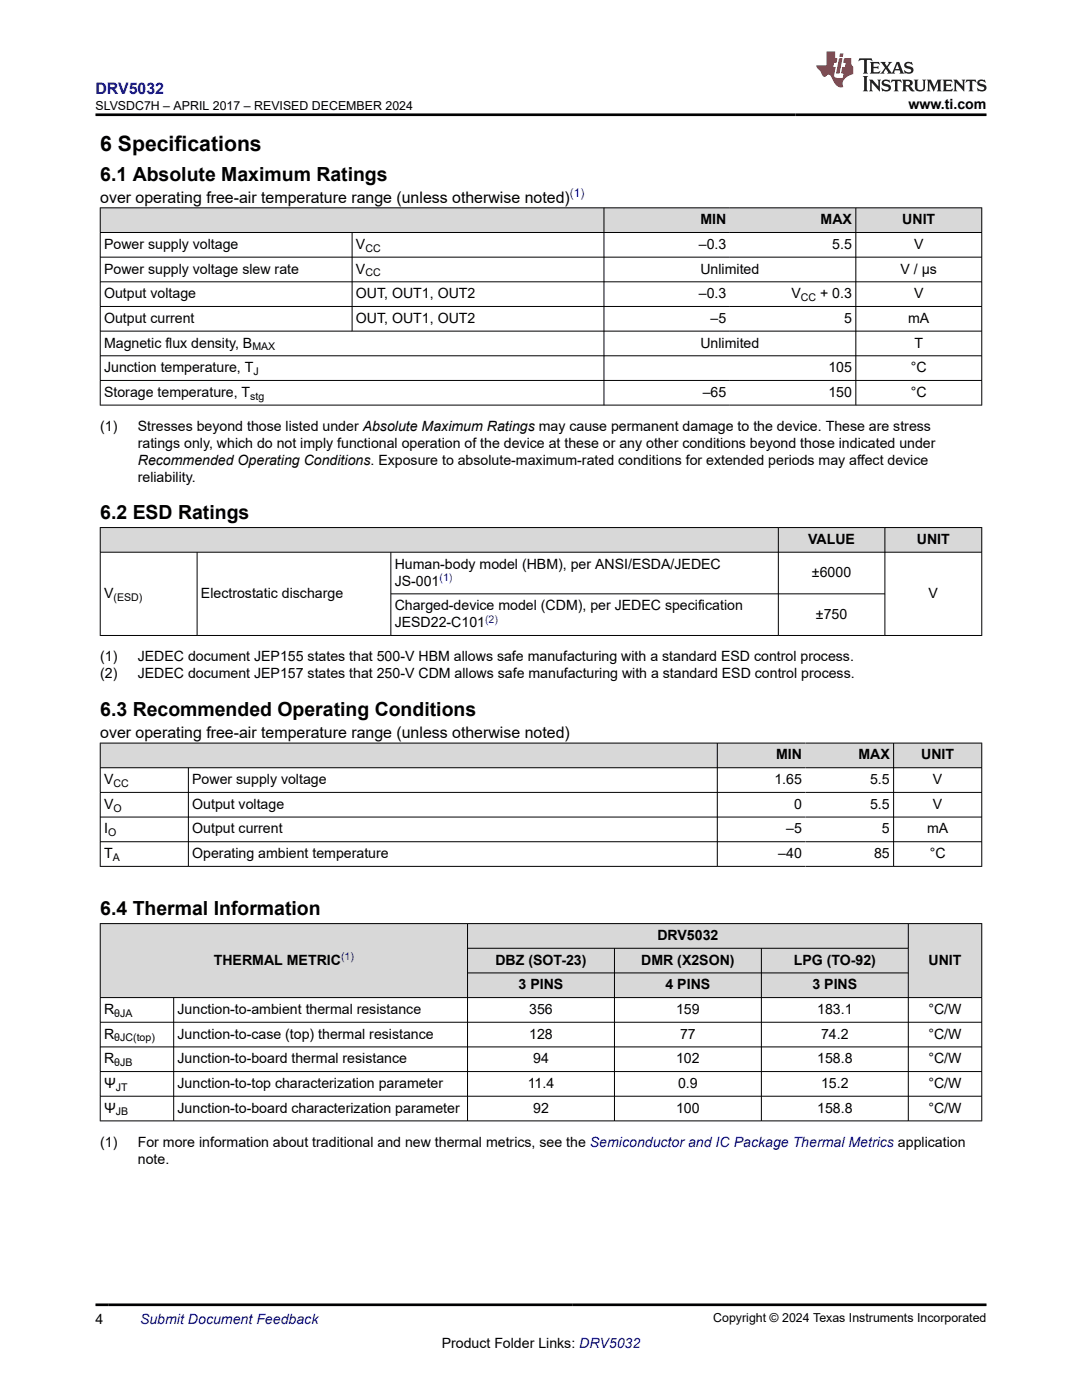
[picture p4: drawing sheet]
<svg xmlns="http://www.w3.org/2000/svg" width="216mm" height="279mm" viewBox="0 0 216 279" stroke-linecap="round" stroke-linejoin="round" font-family="sans-serif">
<defs><g id="words">
<text font-size="4.2" x="20" y="30.2">6 Specifications</text>
<g font-size="3.9">
<text x="20" y="36">6.1 Absolute Maximum Ratings</text>
<text x="20" y="103.7">6.2 ESD Ratings</text>
<text x="20" y="142.9">6.3 Recommended Operating Conditions</text>
<text x="20" y="182.7">6.4 Thermal Information</text>
</g>
<text font-size="3.2" fill="#00f" x="19.1" y="18.7">DRV5032</text>
<g font-size="3.2">
<text x="20" y="40.4">over operating free-air temperature range (unless otherwise noted)</text>
<text x="20" y="147.2">over operating free-air temperature range (unless otherwise noted)</text>
</g>
<g font-size="2.8">
<text x="181.3" y="21.8">www.ti.com</text>
<text x="139.8" y="44.8">MIN</text>
<text x="163.7" y="44.8">MAX</text>
<text x="180" y="44.8">UNIT</text>
<text x="20.8" y="49.7">Power supply voltage</text>
<text x="71" y="49.7">V</text>
<text x="139.4" y="49.7">–0.3</text>
<text x="166.1" y="49.7">5.5</text>
<text x="182.4" y="49.7">V</text>
<text x="20.8" y="54.6">Power supply voltage slew rate</text>
<text x="20.8" y="59.5">Output voltage</text>
<text x="71" y="54.6">V</text>
<text x="71" y="59.5">OUT, OUT1, OUT2</text>
<text x="139.4" y="59.5">–0.3</text>
<text x="139.8" y="54.6">Unlimited</text>
<text x="157.9" y="59.5">V</text>
<text x="163.6" y="59.5">+ 0.3</text>
<text x="179.7" y="54.6">V / µs</text>
<text x="182.4" y="59.5">V</text>
<text x="20.8" y="64.4">Output current</text>
<text x="71" y="64.4">OUT, OUT1, OUT2</text>
<text x="141.8" y="64.4">–5</text>
<text x="168.4" y="64.4">5</text>
<text x="181.2" y="64.4">mA</text>
<text x="20.8" y="69.4">Magnetic flux density, B</text>
<text x="139.8" y="69.4">Unlimited</text>
<text x="182.5" y="69.4">T</text>
<text x="20.8" y="74.3">Junction temperature, T</text>
<text x="165.3" y="74.3">105</text>
<text x="181.8" y="74.3">°C</text>
<text x="20.8" y="79.2">Storage temperature, T</text>
<text x="140.2" y="79.2">–65</text>
<text x="165.3" y="79.2">150</text>
<text x="181.8" y="79.2">°C</text>
<text x="20" y="86">(1)</text>
<text x="27.5" y="86">Stresses beyond those listed under Absolute Maximum Ratings may cause permanent damage to the device. These are stress</text>
<text x="27.5" y="89.4">ratings only, which do not imply functional operation of the device at these or any other conditions beyond those indicated under</text>
<text x="27.5" y="92.8">Recommended Operating Conditions. Exposure to absolute-maximum-rated conditions for extended periods may affect device</text>
<text x="27.5" y="96.2">reliability.</text>
<text x="78.8" y="113.5">Human-body model (HBM), per ANSI/ESDA/JEDEC</text>
<text x="161.3" y="108.6">VALUE</text>
<text x="182.9" y="108.6">UNIT</text>
<text x="20.8" y="119.3">V</text>
<text x="40.1" y="119.3">Electrostatic discharge</text>
<text x="78.8" y="116.9">JS-001</text>
<text x="162" y="115.2">±6000</text>
<text x="185.3" y="119.3">V</text>
<text x="78.8" y="121.8">Charged-device model (CDM), per JEDEC specification</text>
<text x="78.8" y="125.2">JESD22-C101</text>
<text x="162.8" y="123.5">±750</text>
<text x="20" y="132">(1)</text>
<text x="27.5" y="132">JEDEC document JEP155 states that 500-V HBM allows safe manufacturing with a standard ESD control process.</text>
<text x="20" y="135.4">(2)</text>
<text x="27.5" y="135.4">JEDEC document JEP157 states that 250-V CDM allows safe manufacturing with a standard ESD control process.</text>
<text x="154.8" y="151.6">MIN</text>
<text x="171.3" y="151.6">MAX</text>
<text x="183.8" y="151.6">UNIT</text>
<text x="20.8" y="156.5">V</text>
<text x="20.8" y="161.4">V</text>
<text x="38.4" y="156.5">Power supply voltage</text>
<text x="38.4" y="161.4">Output voltage</text>
<text x="154.5" y="156.5">1.65</text>
<text x="158.4" y="161.4">0</text>
<text x="173.6" y="156.5">5.5</text>
<text x="173.6" y="161.4">5.5</text>
<text x="186.2" y="156.5">V</text>
<text x="186.2" y="161.4">V</text>
<text x="20.8" y="166.3">I</text>
<text x="38.4" y="166.3">Output current</text>
<text x="156.9" y="166.3">–5</text>
<text x="176" y="166.3">5</text>
<text x="185" y="166.3">mA</text>
<text x="20.8" y="171.3">T</text>
<text x="38.4" y="171.3">Operating ambient temperature</text>
<text x="155.3" y="171.3">–40</text>
<text x="174.4" y="171.3">85</text>
<text x="185.5" y="171.3">°C</text>
<text x="131.2" y="187.6">DRV5032</text>
<text x="42.7" y="192.5">THERMAL METRIC</text>
<text x="98.9" y="192.5">DBZ (SOT-23)</text>
<text x="103.5" y="197.4">3 PINS</text>
<text x="127.9" y="192.5">DMR (X2SON)</text>
<text x="132.8" y="197.4">4 PINS</text>
<text x="158.4" y="192.5">LPG (TO-92)</text>
<text x="162.1" y="197.4">3 PINS</text>
<text x="185.3" y="192.5">UNIT</text>
<text x="20.8" y="202.4">R</text>
<text x="35.4" y="202.4">Junction-to-ambient thermal resistance</text>
<text x="105.6" y="202.4">356</text>
<text x="134.9" y="202.4">159</text>
<text x="163.1" y="202.4">183.1</text>
<text x="185.3" y="202.4">°C/W</text>
<text x="20.8" y="207.3">R</text>
<text x="35.4" y="207.3">Junction-to-case (top) thermal resistance</text>
<text x="105.6" y="207.3">128</text>
<text x="135.7" y="207.3">77</text>
<text x="163.8" y="207.3">74.2</text>
<text x="185.3" y="207.3">°C/W</text>
<text x="20.8" y="212.2">R</text>
<text x="35.4" y="212.2">Junction-to-board thermal resistance</text>
<text x="106.4" y="212.2">94</text>
<text x="134.9" y="212.2">102</text>
<text x="163.1" y="212.2">158.8</text>
<text x="185.3" y="212.2">°C/W</text>
<text x="20.8" y="217.1">Ψ</text>
<text x="35.4" y="217.1">Junction-to-top characterization parameter</text>
<text x="105.3" y="217.1">11.4</text>
<text x="135.3" y="217.1">0.9</text>
<text x="163.8" y="217.1">15.2</text>
<text x="185.3" y="217.1">°C/W</text>
<text x="20.8" y="222">Ψ</text>
<text x="35.4" y="222">Junction-to-board characterization parameter</text>
<text x="106.4" y="222">92</text>
<text x="134.9" y="222">100</text>
<text x="163.1" y="222">158.8</text>
<text x="185.3" y="222">°C/W</text>
<text x="20" y="228.8">(1)</text>
<text x="27.5" y="232.2">note.</text>
<text x="27.5" y="228.8">For more information about traditional and new thermal metrics, see the Semiconductor and IC Package Thermal Metrics application</text>
<text x="19.1" y="264.2">4</text>
<text x="88.1" y="269">Product Folder Links: DRV5032</text>
</g>
<text font-size="2.8" fill="#00f" x="27.9" y="264.2">Submit Document Feedback</text>
<g font-size="2.5">
<text x="19.1" y="21.9">SLVSDC7H – APRIL 2017 – REVISED DECEMBER 2024</text>
<text x="142.3" y="263.9">Copyright © 2024 Texas Instruments Incorporated</text>
</g>
<text font-size="2.4" fill="#00f" x="113.7" y="39.4">(1)</text>
<g font-size="2.1">
<text x="72.9" y="50.2">CC</text>
<text x="72.9" y="55.2">CC</text>
<text x="159.8" y="60.1">CC</text>
<text x="50.4" y="69.9">MAX</text>
<text x="50.6" y="74.8">J</text>
<text x="49.9" y="79.8">stg</text>
<text x="22.6" y="119.9">(ESD)</text>
<text x="22.6" y="157.1">CC</text>
<text x="22.6" y="162">O</text>
<text x="21.6" y="166.9">O</text>
<text x="22.5" y="171.8">A</text>
<text x="22.8" y="202.9">θJA</text>
<text x="22.8" y="207.8">θJC(top)</text>
<text x="22.8" y="212.8">θJB</text>
<text x="23.1" y="217.7">JT</text>
<text x="23.1" y="222.6">JB</text>
</g>
<g font-size="2.1" fill="#00f">
<text x="87.7" y="115.9">(1)</text>
<text x="96.8" y="124.2">(2)</text>
<text x="68.1" y="191.6">(1)</text>
</g>
</g></defs>
<g fill="#d8d8d8">
<path d="M20 41.5h175.9v4.9h-175.9z" fill-rule="evenodd"/>
<path d="M20.1 41.5h100.4v4.8h-100.4z" fill-rule="evenodd"/>
<path d="M120.6 41.5h25v4.8h-25z" fill-rule="evenodd"/>
<path d="M145.6 41.5h25.1v4.8h-25.1z" fill-rule="evenodd"/>
<path d="M170.8 41.5h25v4.8h-25z" fill-rule="evenodd"/>
</g>
<g fill="none" stroke="#000" stroke-width=".2">
<path d="M19.9 41.5h176.1M19.9 46.4h176.1M19.9 51.3h176.1M19.9 56.2h176.1M20 41.4v39.5M70.3 46.4v19.7M120.5 41.4v39.5M170.8 41.4v39.5M195.9 41.4v39.5M19.9 61.2h176.1M19.9 66.1h176.1M19.9 71h176.1"/>
<path d="M19.9 75.9h176.1M19.9 80.8h176.1"/>
</g>
<g fill="#d8d8d8">
<path d="M20 105.3h175.9v4.9h-175.9z" fill-rule="evenodd"/>
<path d="M20.1 105.3h135.1v4.8h-135.1z" fill-rule="evenodd"/>
<path d="M155.4 105.3h21.1v4.8h-21.1z" fill-rule="evenodd"/>
<path d="M176.6 105.3h19.2v4.8h-19.2z" fill-rule="evenodd"/>
</g>
<path d="M19.9 105.3h176.1M19.9 110.2h176.1M20 105.2v21.7M39.3 110.2v16.7M78 110.2v16.7M78 118.5h98.6M155.3 105.2v21.7M176.6 105.2v21.7M195.9 105.2v21.7M19.9 126.8h176.1" fill="none" stroke="#000" stroke-width=".2"/>
<g fill="#d8d8d8">
<path d="M20 148.3h175.9v4.9h-175.9z" fill-rule="evenodd"/>
<path d="M20.1 148.4h123v4.8h-123z" fill-rule="evenodd"/>
<path d="M143.2 148.4h17.5v4.8h-17.5z" fill-rule="evenodd"/>
<path d="M160.7 148.4h17.5v4.8h-17.5z" fill-rule="evenodd"/>
<path d="M178.4 148.4h17.4v4.8h-17.4z" fill-rule="evenodd"/>
</g>
<path d="M19.9 148.3h176.1M19.9 153.2h176.1M19.9 158.1h176.1M20 148.2v24.8M37.6 153.2v19.8M143.1 148.2v24.8M178.3 148.2v24.8M195.9 148.2v24.8M19.9 163.1h176.1M19.9 168h176.1M19.9 172.9h176.1" fill="none" stroke="#000" stroke-width=".2"/>
<g fill="#d8d8d8">
<path d="M20 184.3h175.9v4.9h-175.9z" fill-rule="evenodd"/>
<path d="M20.1 184.4h73.1v14.6h-73.1z" fill-rule="evenodd"/>
<path d="M93.4 184.4h87.8v4.8h-87.8z" fill-rule="evenodd"/>
<path d="M181.3 184.4h14.5v14.6h-14.5z" fill-rule="evenodd"/>
<path d="M93.4 189.3h29.1v4.8h-29.1z" fill-rule="evenodd"/>
<path d="M122.7 189.3h29.2v4.8h-29.2z" fill-rule="evenodd"/>
<path d="M152 189.3h29.2v4.8h-29.2z" fill-rule="evenodd"/>
<path d="M93.4 194.2h29.1v4.8h-29.1z" fill-rule="evenodd"/>
<path d="M122.7 194.2h29.2v4.8h-29.2z" fill-rule="evenodd"/>
<path d="M152 194.2h29.2v4.8h-29.2z" fill-rule="evenodd"/>
</g>
<g fill="none" stroke="#000" stroke-width=".2">
<path d="M19.9 184.3h176.1M19.9 199.1h176.1M20 184.3v39.5M34.7 199.1v24.7M93.3 184.3v39.5M93.3 189.2h88M93.3 194.2h88M122.6 189.2v34.6M151.9 189.2v34.6M181.2 184.3v39.5M195.9 184.3v39.5M19.9 204h176.1"/>
<path d="M19.9 208.9h176.1M19.9 213.9h176.1M19.9 218.8h176.1M19.9 223.7h176.1"/>
</g>
<path d="M171.5 11.6l-.2 .6 .5-.2h.6v.1v2.2l-.2 .4h1l-.2-.4v-2.2v-.1h.5l.6 .2-.2-.6zM173.6 12.4l.2 .3v1.6l-.2 .4h1.9l.1-.6a1.08 1.08 0 0 1-1.3 .2v-.7h.6l.4 .2v-.7l-.4 .2h-.6v-.5l.2-.2a1 1 0 0 1 1 .3l-.1-.5zM175.7 12.4l.9 1.1-1 1.2h.9l-.2-.2 .5-.8 .4 .8-.2 .2h1.6l-.2-.2 .2-.5h.9l.1 .5-.1 .2h.9l-.2-.4-.8-1.9h-.5l-.9 2.1-.9-1.1 .9-1h-.8l.2 .2-.4 .6-.4-.6 .2-.2zM179 12.8l.4 1h-.7zM180.7 12.5a.65 .65 0 0 0-.2 .7 .65 .65 0 0 0 .6 .5l.6 .1 .1 .3a.79 .79 0 0 1-.7 .4 .79 .79 0 0 1-.7-.5l.1 .7 .2-.1a.93 .93 0 0 0 1.1 0 .93 .93 0 0 0 .4-.9 1.46 1.46 0 0 0-1.2-.6l-.1-.3a1.09 1.09 0 0 1 1.2 .2l-.2-.6-.1 .1-.5-.2zM172.2 15.2l.2 .4v2.2l-.2 .4h1l-.2-.4v-2.2l.2-.4zM173.4 15.9l.2 .4v1.5l-.2 .4h.8l-.3-.4 .1-1.3 1.6 1.8v-2l.2-.4h-.7l.1 .2 .1 1.1-1.2-1.3zM176.2 16a.65 .65 0 0 0-.2 .8 .65 .65 0 0 0 .6 .4l.6 .2 .1 .2a.79 .79 0 0 1-.7 .4 .79 .79 0 0 1-.7-.5l.1 .7 .2-.1a.93 .93 0 0 0 1.1 .1 .93 .93 0 0 0 .4-1 1.46 1.46 0 0 0-1.2-.5l-.1-.4a1.09 1.09 0 0 1 1.2 .2l-.1-.6-.2 .1-.5-.1zM177.9 15.9l-.1 .6a.63 .63 0 0 1 .8-.3v1.6l-.3 .4h1l-.2-.4v-1.6a.66 .66 0 0 1 .8 .3l-.1-.6zM180 15.9l.2 .4v1.5l-.2 .4h1l-.2-.2-.1-.7h.5l.1 .2a.79 .79 0 0 0 1.2 .6l-1-.9a.61 .61 0 0 0 .6-.6 .61 .61 0 0 0-.5-.7zM180.8 16.2h.1a.47 .47 0 0 1 .5 .1 .47 .47 0 0 1 .1 .5l-.1 .1-.7 .1zM182.3 15.9l.2 .2a2.27 2.27 0 0 0 .4 2 1.04 1.04 0 0 0 1.7-.7v-1.3l.2-.2h-.8l.2 .4v1.1a.6 .6 0 0 1-.6 .6 .6 .6 0 0 1-.6-.6v-1.1l.3-.4zM184.9 15.9l.2 .4v1.5l-.2 .4h.8l-.3-.4v-1.4l.9 1.9 .9-1.9v1.4l-.3 .4h1l-.2-.4v-1.5l.2-.4h-.8l-.7 1.5-.6-1.5zM188.1 15.9l.2 .4v1.5l-.2 .4h1.9l.1-.6a1.09 1.09 0 0 1-1.3 .2v-.7h.6l.4 .2v-.6l-.4 .2h-.6v-.6l.2-.1a1.01 1.01 0 0 1 1 .3l-.1-.6zM190.2 15.9l.3 .4v1.5l-.3 .4h.8l-.2-.4v-1.3l1.6 1.8v-2l.2-.4h-.7l.2 .2v1.1l-1.2-1.3zM192.8 15.9l-.1 .6a.63 .63 0 0 1 .8-.3v1.6l-.3 .4h1l-.2-.4v-1.6a.66 .66 0 0 1 .8 .3l-.1-.6zM195.2 16a.65 .65 0 0 0-.2 .8 .65 .65 0 0 0 .6 .4l.6 .2 .2 .2a.79 .79 0 0 1-.7 .4 .79 .79 0 0 1-.7-.5l.1 .7 .2-.1a.93 .93 0 0 0 1 .1 .93 .93 0 0 0 .5-1 1.46 1.46 0 0 0-1.3-.5v-.4a1.09 1.09 0 0 1 1.2 .2l-.2-.6-.2 .1-.5-.1z" fill="#231f20"/>
<path d="M164.9 10.3v2.7h-2l.1 .4 .8 1a.95 .95 0 0 0 1 .9 .59 .59 0 0 1 .5-.4 .59 .59 0 0 1 .5 .3l.4 .8a1.59 1.59 0 0 0 2.1 1.4 1.61 1.61 0 0 1 1-2.3l1-.3-.1-1.5a1.59 1.59 0 0 1-.3-1.7h-1.5l-.2 .9h.6l-.2 .9h-.5l-.2 .9v.3l.4 .1-.1 .9h-.7a.73 .73 0 0 1-1-.7l.3-1.5h-.5l.1-.9h.5l.2-.9h-.5v-1.3zM167.4 11.6l-.6 3.1h.7l.6-3.1zM167.6 10.7l-.1 .6h.7l.1-.6z" fill="#ed1c24"/>
<path d="M19.1 22.9h177.8M19.1 260.4h177.8" fill="none" stroke="#000" stroke-width=".53"/>
<use href="#words"/>
</svg>
